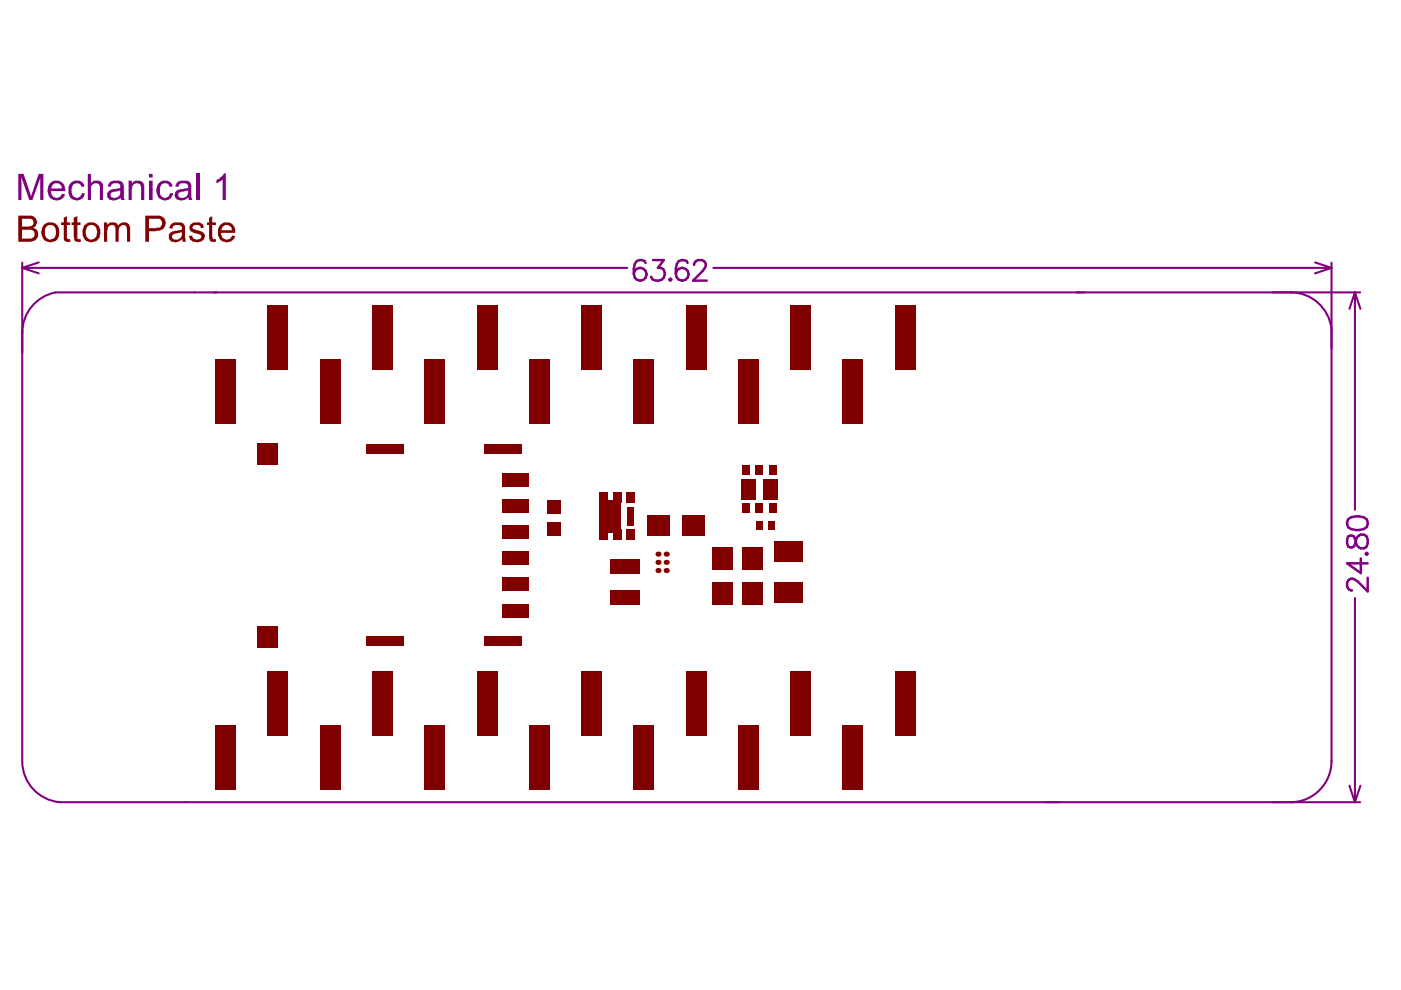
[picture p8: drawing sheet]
<svg xmlns="http://www.w3.org/2000/svg" width="297mm" height="210mm" viewBox="0 0 297 210" stroke-linecap="round" stroke-linejoin="round" font-family="sans-serif">
<g fill="none" stroke="#800080" stroke-width=".44">
<path d="M4.7 55.7v105.8M4.7 56.8l3.5 1.2M4.7 56.8h128.3M8.2 55.6l-3.5 1.2M151.3 56.8h131M278.8 55.6l3.5 1.2M282.3 56.8l-3.5 1.2M282.3 55.7v105.8M11.8 62h276.6M287.3 62l1.1 3.5M287.3 62l-1.2 3.5M287.3 62v46.1"/>
<path d="M287.3 126.8v43.3M12.7 170.1h275.7M286.1 166.6l1.2 3.5M288.4 166.6l-1.1 3.5"/>
</g>
<g fill="none" stroke="#800080" stroke-width=".52">
<path d="M136.9 55.8a1.29 1.29 0 0 0-1.9-.5l-.4 .7-.2 2M138.4 55.1h2.3l-1.2 1.7a1.35 1.35 0 0 1 1.5 1.2 1.35 1.35 0 0 1-1.3 1.5 1.27 1.27 0 0 1-1.7-.8M141.9 59.3l.2-.2 .2 .2-.2 .2zM145.8 55.8a1.29 1.29 0 0 0-1.9-.5l-.4 .7-.2 2M147.2 56.2a1.08 1.08 0 0 1 .8-1.1h.8a1.06 1.06 0 0 1 .6 1.7l-.4 .6-2.1 2.1h3M285.8 110.1a3.4 3.4 0 0 1 4 0 1.41 1.41 0 0 1-.7 2.1 3.6 3.6 0 0 1-3.3-.4l-.2-.7zM285.8 113.8l-.2 .6v.8l.2 .6a.88 .88 0 0 0 1.5-.4l.2-.8a1.25 1.25 0 0 1 1.1-1.3 1.25 1.25 0 0 1 1.4 1.1v.8a1.25 1.25 0 0 1-1.4 1.1 1.25 1.25 0 0 1-1.1-1.3l-.2-.8a.88 .88 0 0 0-1.5-.4zM288.5 118.4v3.1l-2.9-2.1h4.4M289.6 117.4l.2-.2 .2 .2-.2 .2zM290 122.5v2.9l-2.1-2.1a1.31 1.31 0 0 0-2.1-.2l-.2 .4v.9a1.09 1.09 0 0 0 1.1 .8"/>
<circle cx="135.7" cy="58.2" r="1.35"/>
<circle cx="144.6" cy="58.2" r="1.35"/>
</g>
<g fill="#800080">
<path d="M3.9 36.9h1.1l1.5 4.7 1.7-4.7h1v5.5h-.7v-4.6l-1.6 4.6h-.7l-1.7-4.8v4.8h-.6z"/>
<path d="M14.7 39.1a1.94 1.94 0 0 1 3.1 0l.2 .4-.7 .1a1.08 1.08 0 0 0-1.3-.7 1.08 1.08 0 0 0-.8 1.2 1.46 1.46 0 0 0 1.1 1.9l.7-.3 .3-.4v-.3h.7a1.73 1.73 0 0 1-1.9 1.5 1.73 1.73 0 0 1-1.6-1.9v-1z"/>
<path d="M18.6 36.9h.7v2a1.57 1.57 0 0 1 2.5 .2v3.3h-.6v-2.5a.95 .95 0 0 0-1-1 .95 .95 0 0 0-.9 1.1v2.4h-.7z"/>
<path d="M27.3 38.3h.6v.7a1.43 1.43 0 0 1 1.8-.7 1.43 1.43 0 0 1 .9 1.7v2.4h-.7v-2.4a.93 .93 0 0 0-.6-1.1 .93 .93 0 0 0-1.2 .5l-.2 .7v2.3h-.6z"/>
<path d="M33.6 38.9a1.91 1.91 0 0 1 2.9 .2l.1 .4-.7 .1a1.01 1.01 0 0 0-1.1-.7 1.01 1.01 0 0 0-.9 1v.3a1.29 1.29 0 0 0 1.2 1.8l.7-.4 .2-.6h.7v.1a1.74 1.74 0 0 1-1.8 1.4 1.74 1.74 0 0 1-1.7-1.5l-.1-1z"/>
<path d="M41.6 36.9h.7v5.5h-.7z"/>
<path d="M45.9 38.2l1.1-.7 .4-.5v-.2h.5v5.6h-.7v-4.3l-1.2 .8h-.1z"/>
<path d="M10.6 38.7a1.95 1.95 0 0 1 2.2-.2 1.95 1.95 0 0 1 1.1 1.9v.1h-3.2l.2 .1a1.13 1.13 0 0 0 .9 1.3 1.13 1.13 0 0 0 1.3-.8l.8 .1a1.95 1.95 0 0 1-2.6 1.2 1.95 1.95 0 0 1-1.1-2.5v-.4zM11.1 39.3l-.2 .7h2.2a1.09 1.09 0 0 0-.8-1.1 1.09 1.09 0 0 0-1.2 .4z"/>
<path d="M23.2 38.7a2.68 2.68 0 0 1 2.7-.1l.4 .7v2.8l.2 .3h-.8l-.1-.6a1.8 1.8 0 0 1-2.9-.1 1.39 1.39 0 0 1 1.6-1.6l.6-.1a.51 .51 0 0 0 .6-.2 .51 .51 0 0 0 0-.6 1.34 1.34 0 0 0-2 .2v.2l-.7-.1zM23.5 41l-.1 .3a1.09 1.09 0 0 0 1.4 .6 1.09 1.09 0 0 0 .6-1.5l-1.7 .3z"/>
<path d="M31.6 36.9h.8v.7h-.8zM31.6 38.3h.8v4.1h-.8z"/>
<path d="M37.5 38.7a2.66 2.66 0 0 1 2.7-.1l.4 .6v2.8l.2 .4h-.8l-.1-.6a1.78 1.78 0 0 1-2.8 0 1.14 1.14 0 0 1 1.1-1.6v-.1l.8-.1a.57 .57 0 0 0 .8-.2 .57 .57 0 0 0-.2-.8 1.32 1.32 0 0 0-1.7 .3l-.1 .3-.7-.1zM37.9 40.9v.1a.66 .66 0 0 0 .6 1 1.15 1.15 0 0 0 1.3-1.6z"/>
</g>
<path d="M11.8 62a8.7 8.7 0 0 0-7.1 8.6M273.6 62a8.7 8.7 0 0 1 8.7 7.7M4.7 161.5a8.7 8.7 0 0 0 8 8.6M282.3 161.3a8.7 8.7 0 0 1-8.6 8.8" fill="none" stroke="#800080" stroke-width=".44"/>
<g fill="#800000">
<path d="M133 107.5h1.3v3.9h-1.3z"/>
<path d="M127.1 106h4.6v7h-4.6z"/>
<path d="M13.5 46.2l.7-.4v1.4h.7v.5h-.7v2.4a.57 .57 0 0 0 .7 .6l.1 .6h-.1a.92 .92 0 0 1-1.4-.9v-2.7h-.5v-.5h.5z"/>
<path d="M15.6 46.2l.8-.4v1.4h.7v.5h-.7v2.4a.48 .48 0 0 0 .2 .5 .48 .48 0 0 0 .5 .1l.1 .6-.6 .1-.2-.1a.65 .65 0 0 1-.7-.9l-.1-.1v-2.6h-.4v-.5h.4z"/>
<path d="M22.1 47.2h.6v.6a1.45 1.45 0 0 1 2.5 0v-.1a1.32 1.32 0 0 1 1.5-.5 1.32 1.32 0 0 1 .9 1.3v2.8h-.7v-2.7a.83 .83 0 0 0-.7-.9 .83 .83 0 0 0-.9 .8l-.1 2.8h-.7v-2.7a.78 .78 0 0 0-.5-.9 .78 .78 0 0 0-.9 .3l-.3 .3-.1 .6v2.4h-.6z"/>
<path d="M40.3 47.6h.2a2.02 2.02 0 0 1 2.3-.2l.3 .3 .1 .6-.6 .1v-.1a1.02 1.02 0 0 0-1.7-.4v.1a.34 .34 0 0 0 0 .4 .34 .34 0 0 0 .3 .2l.1 .1a3 3 0 0 1 2 .9 1.4 1.4 0 0 1-1.5 1.8 1.74 1.74 0 0 1-1.8-1.4l.8-.1a.94 .94 0 0 0 1.4 .8h.1a.58 .58 0 0 0 .4-.7 .58 .58 0 0 0-.7-.4 2.48 2.48 0 0 1-1.7-.7l-.2-.5z"/>
<path d="M44.3 46.2l.7-.4v1.4h.8v.5h-.8v2.6l.1 .1a.34 .34 0 0 0 .2 .3 .34 .34 0 0 0 .4 0h.1v.6h-.1a.98 .98 0 0 1-1.1-.2 .98 .98 0 0 1-.3-1.1v-2.3h-.4v-.5h.4z"/>
<path d="M3.9 45.7h2.1a1.41 1.41 0 0 1 1.7 .7 1.41 1.41 0 0 1-.4 1.8l-.2 .1a1.54 1.54 0 0 1 1 1.6 1.54 1.54 0 0 1-1.5 1.4h-2.7zM4.7 46.4v1.6h1.4a.99 .99 0 0 0 1-1.2l-.2-.3-.4-.1zM4.7 48.7v1.9h1.4a1.13 1.13 0 0 0 1.1-.3 1.04 1.04 0 0 0-.6-1.6z"/>
<path d="M9.4 47.5a1.93 1.93 0 0 1 3.1 1.3 2 2 0 0 1-2.1 2.6 2.13 2.13 0 0 1-1.6-2.2l.2-1zM9.6 48.3a3 3 0 0 0 .3 2.2h.1a1.18 1.18 0 0 0 1.3 .1 1.18 1.18 0 0 0 .6-1.2v-.2a1.19 1.19 0 0 0-.6-1.3 1.19 1.19 0 0 0-1.3 0z"/>
<path d="M17.8 47.8a2.02 2.02 0 0 1 2.7-.3 2.02 2.02 0 0 1 .7 2.5 1.87 1.87 0 0 1-2.2 1.4 1.87 1.87 0 0 1-1.5-2.1v-.7zM18.4 48.2a2.19 2.19 0 0 0 .4 2.5 1.17 1.17 0 0 0 1.7-1.2 1.24 1.24 0 0 0-.2-1.4 1.24 1.24 0 0 0-1.3-.3z"/>
<path d="M30.8 45.7h2.1a1.67 1.67 0 0 1 2.1 1.2 1.67 1.67 0 0 1-1.2 2l-2.2 .1v2.3h-.8zM31.6 46.4v2h1.5v-.1a.99 .99 0 0 0 1.3-1 .99 .99 0 0 0-1.4-.9z"/>
<path d="M36.1 47.7a2.25 2.25 0 0 1 2.5-.4l.3 .1 .3 .5v2.6l.3 .8h-.7l-.1-.6a2.14 2.14 0 0 1-2.7 .2 1.11 1.11 0 0 1-.2-1.2 1.11 1.11 0 0 1 1.1-.7l.8-.2a.57 .57 0 0 0 .8-.2 .57 .57 0 0 0-.3-.8l-1.1-.1-.4 .2-.1 .6-.7-.1zM36.6 49.8v.1a.39 .39 0 0 0 .1 .7 1.17 1.17 0 0 0 1.3 0 1.17 1.17 0 0 0 .5-1.3l-1.7 .3z"/>
<path d="M46.7 47.7a1.88 1.88 0 0 1 2.2-.4 1.88 1.88 0 0 1 1 2.1h-3a1.24 1.24 0 0 0 .7 1.3 1.24 1.24 0 0 0 1.5-.4l.1-.4 .7 .1a1.28 1.28 0 0 1-.8 1 1.88 1.88 0 0 1-2.1 0 1.88 1.88 0 0 1-.8-2l.1-.7zM47.2 48l-.3 .8h2.3a1.14 1.14 0 0 0-.7-1.1 1.14 1.14 0 0 0-1.3 .3z"/>
<circle cx="139.5" cy="117.5" r=".55"/>
<circle cx="139.5" cy="119.2" r=".55"/>
<circle cx="139.5" cy="121" r=".55"/>
<circle cx="141.3" cy="119.2" r=".55"/>
<circle cx="141.3" cy="117.5" r=".55"/>
<circle cx="141.3" cy="121" r=".55"/>
</g>
<g fill="#800000">
<path d="M54.4 132.8h4.4v4.5h-4.4z" fill-rule="evenodd"/>
<path d="M106.5 122.5h5.7v2.8h-5.7z" fill-rule="evenodd"/>
<path d="M106.5 117h5.7v2.8h-5.7z" fill-rule="evenodd"/>
<path d="M106.5 105.9h5.7v2.8h-5.7z" fill-rule="evenodd"/>
<path d="M106.5 100.4h5.7v2.8h-5.7z" fill-rule="evenodd"/>
<path d="M116 106h2.9v2.9h-2.9z" fill-rule="evenodd"/>
<path d="M130 104.5h1.7v2.2h-1.7z" fill-rule="evenodd"/>
<path d="M127.1 104.5h1.8v2.2h-1.8z" fill-rule="evenodd"/>
<path d="M132.8 104.5h1.8v2.2h-1.8z" fill-rule="evenodd"/>
<path d="M150.9 123.4h4.4v4.8h-4.4z" fill-rule="evenodd"/>
<path d="M151 116h4.3v4.8h-4.3z" fill-rule="evenodd"/>
<path d="M163 106.8h1.6v1.9h-1.6z" fill-rule="evenodd"/>
<path d="M160.2 106.8h1.6v1.9h-1.6z" fill-rule="evenodd"/>
<path d="M163 98.7h1.6v2h-1.6z" fill-rule="evenodd"/>
<path d="M160.2 98.7h1.6v2h-1.6z" fill-rule="evenodd"/>
<path d="M45.7 153.7h4.3v13.7h-4.3z" fill-rule="evenodd"/>
<path d="M45.7 76.2h4.3v13.7h-4.3z" fill-rule="evenodd"/>
<path d="M54.4 93.9h4.4v4.5h-4.4z" fill-rule="evenodd"/>
<path d="M90 153.7h4.4v13.7h-4.4z" fill-rule="evenodd"/>
<path d="M90 76.2h4.4v13.7h-4.4z" fill-rule="evenodd"/>
<path d="M106.5 111.4h5.7v2.9h-5.7z" fill-rule="evenodd"/>
<path d="M106.5 128h5.7v2.9h-5.7z" fill-rule="evenodd"/>
<path d="M116 110.8h2.9v2.9h-2.9z" fill-rule="evenodd"/>
<path d="M127.1 112.3h1.8v2.2h-1.8z" fill-rule="evenodd"/>
<path d="M130 112.3h1.7v2.2h-1.7z" fill-rule="evenodd"/>
<path d="M134.3 153.7h4.4v13.7h-4.4z" fill-rule="evenodd"/>
<path d="M132.8 112.3h1.8v2.2h-1.8z" fill-rule="evenodd"/>
<path d="M134.3 76.2h4.4v13.7h-4.4z" fill-rule="evenodd"/>
<path d="M144.6 109.2h4.8v4.4h-4.8z" fill-rule="evenodd"/>
<path d="M161.9 101.6h3v4.3h-3z" fill-rule="evenodd"/>
<path d="M160.4 110.5h1.3v1.7h-1.3z" fill-rule="evenodd"/>
<path d="M162.9 110.5h1.4v1.7h-1.4z" fill-rule="evenodd"/>
<path d="M178.7 153.7h4.3v13.7h-4.3z" fill-rule="evenodd"/>
<path d="M178.6 76.2h4.4v13.7h-4.4z" fill-rule="evenodd"/>
<path d="M102.7 134.9h7.9v2.1h-7.9z" fill-rule="evenodd"/>
<path d="M129.3 125.1h6.4v3.1h-6.4z" fill-rule="evenodd"/>
<path d="M157.3 123.4h4.3v4.8h-4.3z" fill-rule="evenodd"/>
<path d="M164 123.4h6.1v4.4h-6.1z" fill-rule="evenodd"/>
<path d="M157.3 116h4.3v4.8h-4.3z" fill-rule="evenodd"/>
<path d="M164 114.7h6.1v4.3h-6.1z" fill-rule="evenodd"/>
<path d="M157.4 106.8h1.6v1.9h-1.6z" fill-rule="evenodd"/>
<path d="M157.4 98.7h1.6v2h-1.6z" fill-rule="evenodd"/>
<path d="M67.8 153.7h4.4v13.7h-4.4z" fill-rule="evenodd"/>
<path d="M56.7 142.2h4.4v13.7h-4.4z" fill-rule="evenodd"/>
<path d="M56.7 64.7h4.4v13.7h-4.4z" fill-rule="evenodd"/>
<path d="M67.8 76.2h4.4v13.7h-4.4z" fill-rule="evenodd"/>
<path d="M112.2 153.7h4.3v13.7h-4.3z" fill-rule="evenodd"/>
<path d="M101.1 142.2h4.3v13.7h-4.3z" fill-rule="evenodd"/>
<path d="M102.7 94.2h7.9v2.1h-7.9z" fill-rule="evenodd"/>
<path d="M101.1 64.7h4.3v13.7h-4.3z" fill-rule="evenodd"/>
<path d="M112.2 76.2h4.3v13.7h-4.3z" fill-rule="evenodd"/>
<path d="M123.2 142.2h4.4v13.7h-4.4z" fill-rule="evenodd"/>
<path d="M145.4 142.2h4.4v13.7h-4.4z" fill-rule="evenodd"/>
<path d="M129.3 118.6h6.4v3.1h-6.4z" fill-rule="evenodd"/>
<path d="M137.2 109.2h4.8v4.3h-4.8z" fill-rule="evenodd"/>
<path d="M145.4 64.7h4.4v13.7h-4.4z" fill-rule="evenodd"/>
<path d="M123.2 64.7h4.4v13.7h-4.4z" fill-rule="evenodd"/>
<path d="M156.5 153.7h4.3v13.7h-4.3z" fill-rule="evenodd"/>
<path d="M167.6 142.2h4.3v13.7h-4.3z" fill-rule="evenodd"/>
<path d="M157.1 101.6h3v4.3h-3z" fill-rule="evenodd"/>
<path d="M167.6 64.7h4.3v13.7h-4.3z" fill-rule="evenodd"/>
<path d="M156.5 76.2h4.3v13.7h-4.3z" fill-rule="evenodd"/>
<path d="M77.7 134.9h7.8v2.1h-7.8z" fill-rule="evenodd"/>
<path d="M78.9 142.2h4.4v13.7h-4.4z" fill-rule="evenodd"/>
<path d="M77.7 94.2h7.8v2.1h-7.8z" fill-rule="evenodd"/>
<path d="M78.9 64.7h4.4v13.7h-4.4z" fill-rule="evenodd"/>
<path d="M189.7 142.2h4.4v13.7h-4.4z" fill-rule="evenodd"/>
<path d="M189.7 64.7h4.4v13.7h-4.4z" fill-rule="evenodd"/>
</g>
</svg>
